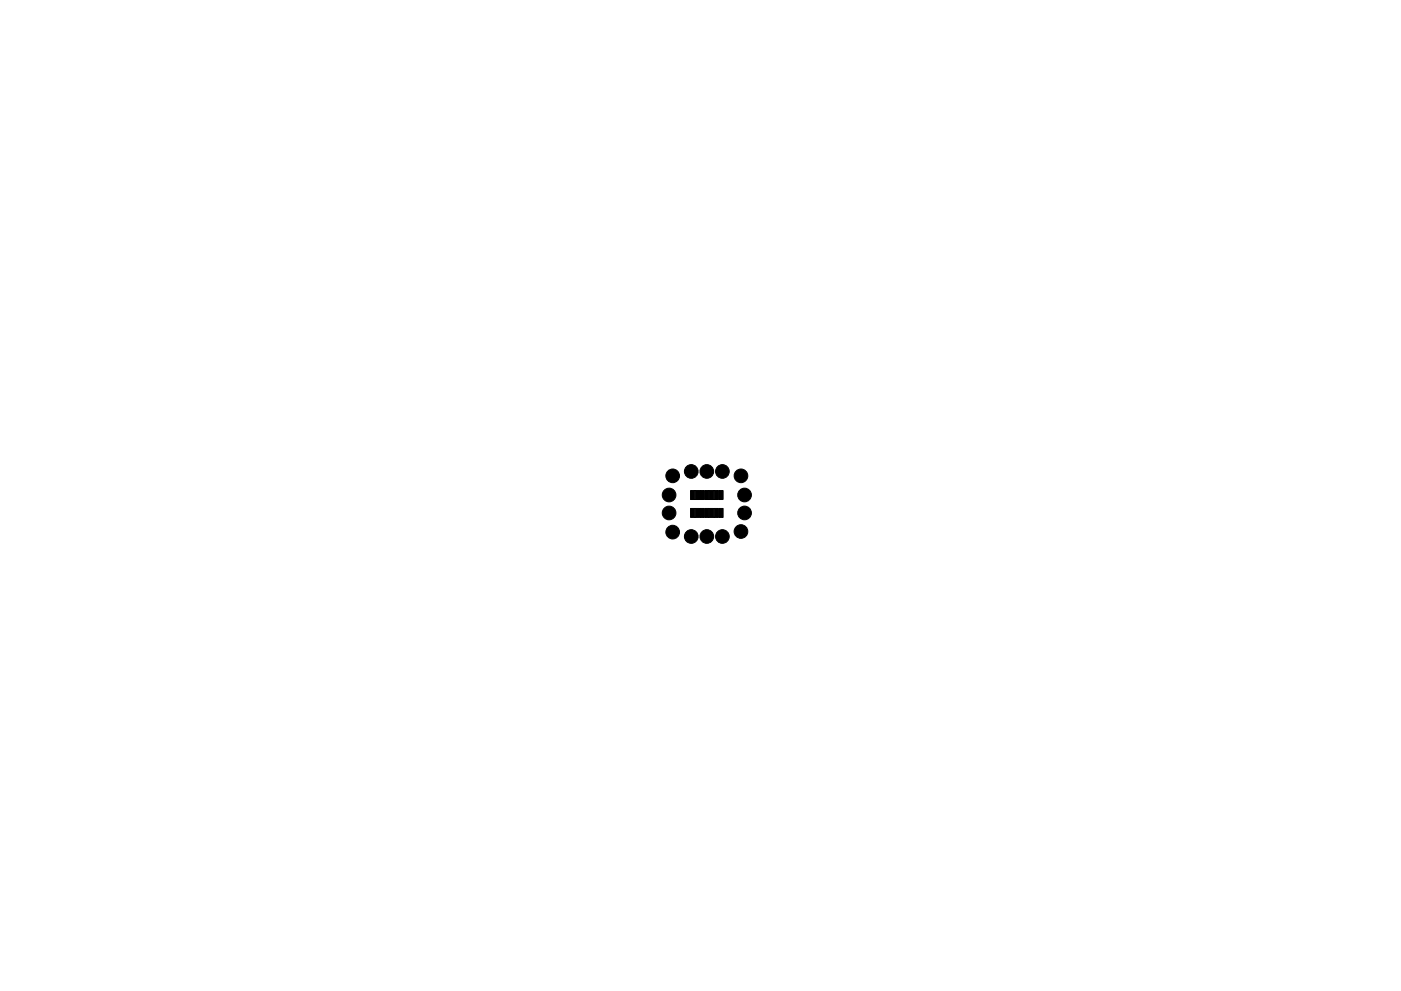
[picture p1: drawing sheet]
<svg xmlns="http://www.w3.org/2000/svg" width="297mm" height="210mm" viewBox="0 0 297 210" stroke-linecap="round" stroke-linejoin="round" font-family="sans-serif">
<g fill="#000" stroke="#000" stroke-width=".21">
<path d="M146.4 107.9h.9v1.9h-.9zM146.4 104.1h.9v1.9h-.9zM147.4 107.9h.9v1.9h-.9zM147.4 104.1h.9v1.9h-.9zM148.4 107.9h.9v1.9h-.9zM148.4 104.1h.9v1.9h-.9zM149.4 107.9h.9v1.9h-.9zM149.4 104.1h.9v1.9h-.9zM150.4 107.9h.9v1.9h-.9zM150.4 104.1h.9v1.9h-.9zM151.4 107.9h.9v1.9h-.9zM151.4 104.1h.9v1.9h-.9z"/>
<path d="M152.4 107.9h.9v1.9h-.9zM152.4 104.1h.9v1.9h-.9z"/>
<circle cx="141.9" cy="105" r="1.45"/>
<circle cx="141.9" cy="108.8" r="1.45"/>
<circle cx="142.6" cy="101" r="1.45"/>
<circle cx="142.6" cy="112.9" r="1.45"/>
<circle cx="146.6" cy="113.8" r="1.45"/>
<circle cx="146.6" cy="100" r="1.45"/>
<circle cx="149.9" cy="113.8" r="1.45"/>
<circle cx="149.9" cy="100" r="1.45"/>
<circle cx="153.2" cy="113.8" r="1.45"/>
<circle cx="153.2" cy="100" r="1.45"/>
<circle cx="157.1" cy="112.8" r="1.45"/>
<circle cx="157.1" cy="101" r="1.45"/>
<circle cx="157.9" cy="105" r="1.45"/>
<circle cx="157.9" cy="108.8" r="1.45"/>
</g>
</svg>
